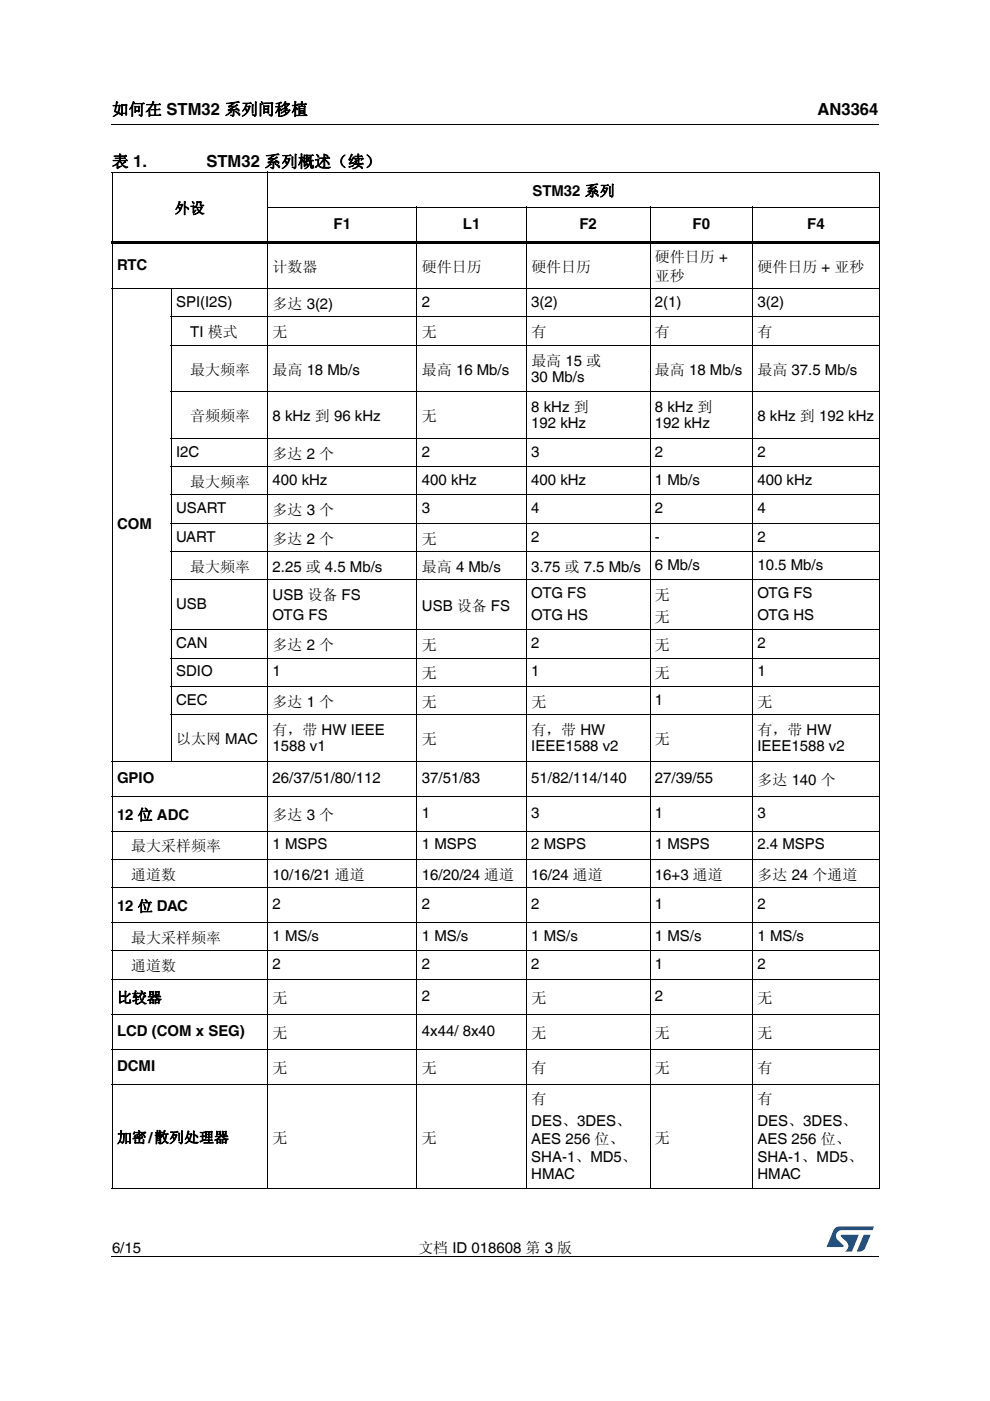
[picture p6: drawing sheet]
<svg xmlns="http://www.w3.org/2000/svg" width="210mm" height="297mm" viewBox="0 0 210 297" stroke-linecap="round" stroke-linejoin="round" font-family="sans-serif">
<defs><g id="words">
<g font-size="3.5">
<text x="23.7" y="24.4">如何在 STM32 系列间移植</text>
<text x="173.3" y="24.4">AN3364</text>
<text x="23.7" y="35.5">表 1.</text>
<text x="43.8" y="35.5">STM32 系列概述（续）</text>
</g>
<g font-size="3.2">
<text x="112.9" y="41.5">STM32 系列</text>
<text x="37.1" y="45.2">外设</text>
<text x="70.7" y="48.5">F1</text>
<text x="98.1" y="48.5">L1</text>
<text x="122.9" y="48.5">F2</text>
<text x="146.8" y="48.5">F0</text>
<text x="171.2" y="48.5">F4</text>
<text x="24.8" y="57.1">RTC</text>
<text x="57.8" y="57.6">计数器</text>
<text x="89.5" y="57.6">硬件日历</text>
<text x="112.7" y="57.6">硬件日历</text>
<text x="138.9" y="55.6">硬件日历 +</text>
<text x="138.9" y="59.5">亚秒</text>
<text x="160.6" y="57.6">硬件日历 + 亚秒</text>
<text x="37.3" y="65.1">SPI(I2S)</text>
<text x="57.8" y="65.5">多达 3(2)</text>
<text x="89.5" y="65.1">2</text>
<text x="112.6" y="65.1">3(2)</text>
<text x="138.9" y="65.1">2(1)</text>
<text x="160.6" y="65.1">3(2)</text>
<text x="40.3" y="71.5">TI 模式</text>
<text x="57.8" y="71.5">无</text>
<text x="89.5" y="71.5">无</text>
<text x="112.7" y="71.5">有</text>
<text x="138.9" y="71.5">有</text>
<text x="160.6" y="71.5">有</text>
<text x="112.7" y="77.5">最高 15 或</text>
<text x="40.3" y="79.4">最大频率</text>
<text x="57.8" y="79.4">最高 18 Mb/s</text>
<text x="89.5" y="79.4">最高 16 Mb/s</text>
<text x="112.6" y="81">30 Mb/s</text>
<text x="138.9" y="79.4">最高 18 Mb/s</text>
<text x="160.6" y="79.4">最高 37.5 Mb/s</text>
<text x="40.3" y="89.3">音频频率</text>
<text x="57.8" y="89.3">8 kHz 到 96 kHz</text>
<text x="89.5" y="89.3">无</text>
<text x="112.6" y="87.4">8 kHz 到</text>
<text x="138.9" y="87.4">8 kHz 到</text>
<text x="160.6" y="89.3">8 kHz 到 192 kHz</text>
<text x="112.6" y="90.8">192 kHz</text>
<text x="138.9" y="90.8">192 kHz</text>
<text x="37.3" y="96.8">I2C</text>
<text x="57.8" y="97.3">多达 2 个</text>
<text x="89.5" y="96.8">2</text>
<text x="112.6" y="96.8">3</text>
<text x="138.9" y="96.8">2</text>
<text x="160.6" y="96.8">2</text>
<text x="40.3" y="103.2">最大频率</text>
<text x="57.8" y="102.8">400 kHz</text>
<text x="89.5" y="102.8">400 kHz</text>
<text x="112.6" y="102.8">400 kHz</text>
<text x="138.9" y="102.8">1 Mb/s</text>
<text x="160.6" y="102.8">400 kHz</text>
<text x="24.8" y="112.2">COM</text>
<text x="37.3" y="108.8">USART</text>
<text x="57.8" y="109.2">多达 3 个</text>
<text x="89.5" y="108.8">3</text>
<text x="112.6" y="108.8">4</text>
<text x="138.9" y="108.8">2</text>
<text x="160.6" y="108.8">4</text>
<text x="37.3" y="114.8">UART</text>
<text x="57.8" y="115.2">多达 2 个</text>
<text x="89.5" y="115.2">无</text>
<text x="112.6" y="114.8">2</text>
<text x="138.9" y="114.8">-</text>
<text x="160.6" y="114.8">2</text>
<text x="40.3" y="121.2">最大频率</text>
<text x="57.8" y="121.2">2.25 或 4.5 Mb/s</text>
<text x="89.5" y="121.2">最高 4 Mb/s</text>
<text x="112.6" y="121.2">3.75 或 7.5 Mb/s</text>
<text x="138.9" y="120.8">6 Mb/s</text>
<text x="160.6" y="120.8">10.5 Mb/s</text>
<text x="37.3" y="129.1">USB</text>
<text x="57.8" y="127.2">USB 设备 FS</text>
<text x="57.8" y="131.4">OTG FS</text>
<text x="89.5" y="129.5">USB 设备 FS</text>
<text x="112.6" y="126.8">OTG FS</text>
<text x="112.6" y="131.4">OTG HS</text>
<text x="138.9" y="127.2">无</text>
<text x="138.9" y="131.8">无</text>
<text x="160.6" y="126.8">OTG FS</text>
<text x="160.6" y="131.4">OTG HS</text>
<text x="37.3" y="137.4">CAN</text>
<text x="57.8" y="137.8">多达 2 个</text>
<text x="89.5" y="137.8">无</text>
<text x="112.6" y="137.4">2</text>
<text x="138.9" y="137.8">无</text>
<text x="160.6" y="137.4">2</text>
<text x="37.3" y="143.4">SDIO</text>
<text x="57.8" y="143.4">1</text>
<text x="89.5" y="143.8">无</text>
<text x="112.6" y="143.4">1</text>
<text x="138.9" y="143.8">无</text>
<text x="160.6" y="143.4">1</text>
<text x="37.3" y="149.4">CEC</text>
<text x="57.8" y="149.8">多达 1 个</text>
<text x="89.5" y="149.8">无</text>
<text x="112.7" y="149.8">无</text>
<text x="138.9" y="149.4">1</text>
<text x="160.6" y="149.8">无</text>
<text x="57.8" y="155.8">有，带 HW IEEE</text>
<text x="112.7" y="155.8">有，带 HW</text>
<text x="160.6" y="155.8">有，带 HW</text>
<text x="37.3" y="157.8">以太网 MAC</text>
<text x="57.8" y="159.3">1588 v1</text>
<text x="89.5" y="157.8">无</text>
<text x="112.6" y="159.3">IEEE1588 v2</text>
<text x="138.9" y="157.8">无</text>
<text x="160.6" y="159.3">IEEE1588 v2</text>
<text x="24.8" y="166">GPIO</text>
<text x="57.8" y="166">26/37/51/80/112</text>
<text x="89.5" y="166">37/51/83</text>
<text x="112.6" y="166">51/82/114/140</text>
<text x="138.9" y="166">27/39/55</text>
<text x="160.6" y="166.4">多达 140 个</text>
<text x="24.8" y="173.8">12 位 ADC</text>
<text x="57.8" y="173.8">多达 3 个</text>
<text x="89.5" y="173.4">1</text>
<text x="112.6" y="173.4">3</text>
<text x="138.9" y="173.4">1</text>
<text x="160.6" y="173.4">3</text>
<text x="27.8" y="180.5">最大采样频率</text>
<text x="57.8" y="180.1">1 MSPS</text>
<text x="89.5" y="180.1">1 MSPS</text>
<text x="112.6" y="180.1">2 MSPS</text>
<text x="138.9" y="180.1">1 MSPS</text>
<text x="160.6" y="180.1">2.4 MSPS</text>
<text x="27.8" y="186.5">通道数</text>
<text x="57.8" y="186.5">10/16/21 通道</text>
<text x="89.5" y="186.5">16/20/24 通道</text>
<text x="112.6" y="186.5">16/24 通道</text>
<text x="138.9" y="186.5">16+3 通道</text>
<text x="160.6" y="186.5">多达 24 个通道</text>
<text x="24.8" y="193.2">12 位 DAC</text>
<text x="57.8" y="192.8">2</text>
<text x="89.5" y="192.8">2</text>
<text x="112.6" y="192.8">2</text>
<text x="138.9" y="192.8">1</text>
<text x="160.6" y="192.8">2</text>
<text x="27.8" y="199.9">最大采样频率</text>
<text x="57.8" y="199.5">1 MS/s</text>
<text x="89.5" y="199.5">1 MS/s</text>
<text x="112.6" y="199.5">1 MS/s</text>
<text x="138.9" y="199.5">1 MS/s</text>
<text x="160.6" y="199.5">1 MS/s</text>
<text x="27.8" y="205.9">通道数</text>
<text x="57.8" y="205.5">2</text>
<text x="89.5" y="205.5">2</text>
<text x="112.6" y="205.5">2</text>
<text x="138.9" y="205.5">1</text>
<text x="160.6" y="205.5">2</text>
<text x="24.8" y="212.6">比较器</text>
<text x="57.8" y="212.6">无</text>
<text x="89.5" y="212.2">2</text>
<text x="112.7" y="212.6">无</text>
<text x="138.9" y="212.2">2</text>
<text x="160.6" y="212.6">无</text>
<text x="24.8" y="219.6">LCD (COM x SEG)</text>
<text x="57.8" y="220">无</text>
<text x="89.5" y="219.6">4x44/ 8x40</text>
<text x="112.7" y="220">无</text>
<text x="138.9" y="220">无</text>
<text x="160.6" y="220">无</text>
<text x="24.8" y="227">DCMI</text>
<text x="57.8" y="227.4">无</text>
<text x="89.5" y="227.4">无</text>
<text x="112.7" y="227.4">有</text>
<text x="138.9" y="227.4">无</text>
<text x="160.6" y="227.4">有</text>
<text x="112.6" y="238.7">DES、3DES、</text>
<text x="112.7" y="234.1">有</text>
<text x="160.6" y="238.7">DES、3DES、</text>
<text x="160.6" y="234.1">有</text>
<text x="24.8" y="242.2">加密/散列处理器</text>
<text x="57.8" y="242.2">无</text>
<text x="89.5" y="242.2">无</text>
<text x="112.6" y="242.6">AES 256 位、</text>
<text x="138.9" y="242.2">无</text>
<text x="160.6" y="242.6">AES 256 位、</text>
<text x="112.6" y="246.5">SHA-1、MD5、</text>
<text x="112.6" y="249.9">HMAC</text>
<text x="160.6" y="246.5">SHA-1、MD5、</text>
<text x="160.6" y="249.9">HMAC</text>
<text x="23.7" y="265.6">6/15</text>
<text x="88.7" y="265.6">文档 ID 018608 第 3 版</text>
</g>
</g></defs>
<path d="M23.7 26.3v.1zM23.7 266.3v.2z" fill="#000"/>
<path d="M23.7 26.3h162.6M23.7 266.4h162.6" fill="none" stroke="#000" stroke-width=".21"/>
<path d="M175.3 260h10v5.4h-10z" fill="#fff"/>
<g fill="#19518a">
<path d="M176.9 260.5l1-.5 7.4 .1-.4 .7h-6.4a1.31 1.31 0 0 0-1.2 1.1 1.31 1.31 0 0 0 .8 1.4l.7 .7v.3l-3.5 .1z"/>
<path d="M183.1 261.8h1.4l-.6 1.6a2.16 2.16 0 0 1-1.3 1.9h-.9z"/>
<path d="M178.3 261.9h3.8l-1.4 3.3-1.6 .2a1.43 1.43 0 0 0 .6-1.8l-1.4-1.4z"/>
</g>
<g fill="none" stroke="#000" stroke-width=".21">
<path d="M23.7 36.5h162.9M23.8 36.6v215.4M56.7 36.4v215.7M186.5 36.6v215.4M56.6 43.9h130M88.4 43.8v208.3M111.6 43.8v208.3M137.8 43.8v208.3M159.6 43.8v208.3M23.7 61.2h162.9M36.2 67.2h150.4M36.2 73.2h150.4"/>
<path d="M36.3 61.1v100.4M36.2 83.1h150.4M36.2 93h150.4M36.2 99h150.4M36.2 104.9h150.4M36.2 110.9h150.4M36.2 116.9h150.4M36.2 122.9h150.4M36.2 133.5h150.4M36.2 139.5h150.4M36.2 145.5h150.4M36.2 151.5h150.4"/>
<path d="M23.7 161.4h162.9M23.7 168.8h162.9M23.7 176.2h162.9M23.7 182.2h162.9M23.7 188.2h162.9M23.7 195.6h162.9M23.7 201.6h162.9M23.7 207.6h162.9M23.7 215h162.9M23.7 222.4h162.9M23.7 229.8h162.9M23.7 252h162.9"/>
</g>
<path d="M23.7 51.1h162.9v.5h-162.9z" fill="#000"/>
<use href="#words"/>
</svg>
